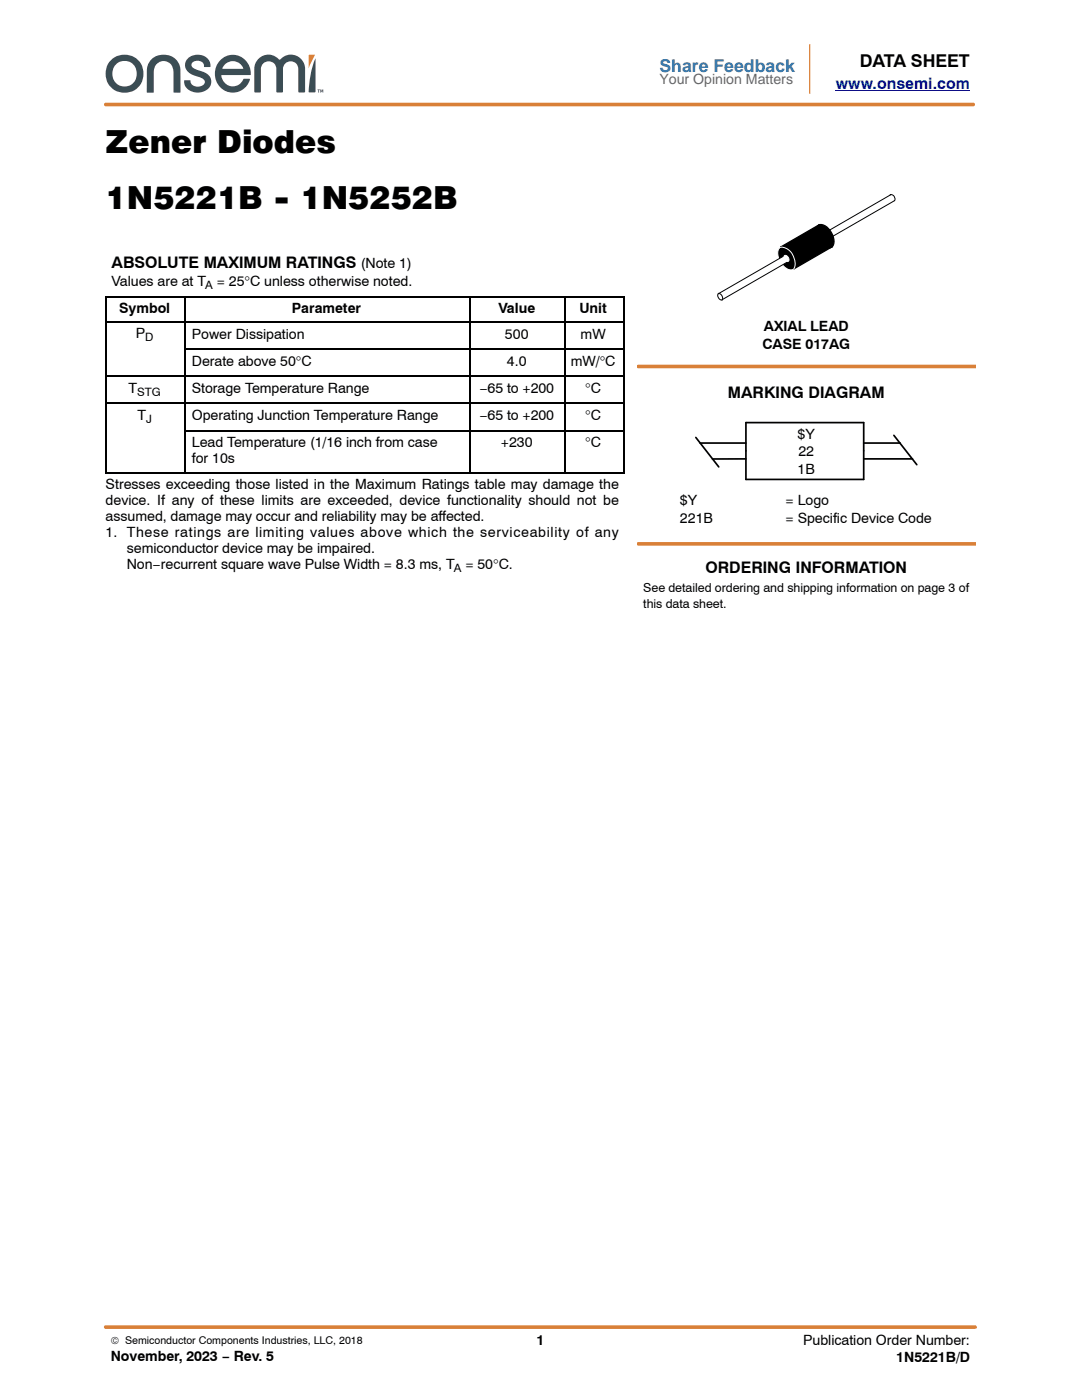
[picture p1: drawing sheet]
<svg xmlns="http://www.w3.org/2000/svg" width="216mm" height="279mm" viewBox="0 0 216 279" stroke-linecap="round" stroke-linejoin="round" font-family="sans-serif">
<defs><g id="words">
<g font-size="6.3">
<text x="21.1" y="30.4">Zener Diodes</text>
<text x="21.1" y="41.7">1N5221B - 1N5252B</text>
</g>
<text font-size="3.5" fill="#2a78b8" x="131.6" y="14.3">Share Feedback</text>
<text font-size="3.5" x="171.5" y="13.4">DATA SHEET</text>
<text font-size="3.2" fill="#00f" x="166.8" y="17.7">www.onsemi.com</text>
<g font-size="3.2">
<text x="22.3" y="53.6">ABSOLUTE MAXIMUM RATINGS</text>
<text x="145.2" y="79.3">MARKING DIAGRAM</text>
<text x="140.8" y="114.4">ORDERING INFORMATION</text>
</g>
<text font-size="2.8" fill="#646669" x="131.6" y="16.8">Your Opinion Matters</text>
<g font-size="2.8">
<text x="72" y="53.6">(Note 1)</text>
<text x="22.3" y="57.1">Values are at T</text>
<text x="43.3" y="57.1">= 25°C unless otherwise noted.</text>
<text x="23.8" y="62.4">Symbol</text>
<text x="58.2" y="62.4">Parameter</text>
<text x="99.4" y="62.4">Value</text>
<text x="115.6" y="62.4">Unit</text>
<text x="27.1" y="67.5">P</text>
<text x="38.3" y="67.6">Power Dissipation</text>
<text x="100.8" y="67.6">500</text>
<text x="115.9" y="67.6">mW</text>
<text x="152.1" y="69.6">CASE 017AG</text>
<text x="152.4" y="66.1">AXIAL LEAD</text>
<text x="38.3" y="73">Derate above 50°C</text>
<text x="101.2" y="73">4.0</text>
<text x="113.9" y="73">mW/°C</text>
<text x="25.6" y="78.4">T</text>
<text x="27.4" y="83.8">T</text>
<text x="38.3" y="78.4">Storage Temperature Range</text>
<text x="38.3" y="83.8">Operating Junction Temperature Range</text>
<text x="95.7" y="78.4">−65 to +200</text>
<text x="95.7" y="83.8">−65 to +200</text>
<text x="116.8" y="78.4">°C</text>
<text x="116.8" y="83.8">°C</text>
<text x="38.3" y="89.3">Lead Temperature (1/16 inch from case</text>
<text x="99.9" y="89.3">+230</text>
<text x="116.8" y="89.3">°C</text>
<text x="159.2" y="87.6">$Y</text>
<text x="38.3" y="92.4">for 10s</text>
<text x="159.2" y="94.6">1B</text>
<text x="159.3" y="91.1">22</text>
<text x="21.1" y="97.7">Stresses exceeding those listed in the Maximum Ratings table may damage the</text>
<text x="21.1" y="100.8">device. If any of these limits are exceeded, device functionality should not be</text>
<text x="135.7" y="100.8">$Y</text>
<text x="156.8" y="100.8">= Logo</text>
<text x="21.1" y="104">assumed, damage may occur and reliability may be affected.</text>
<text x="21.1" y="107.2">1. These ratings are limiting values above which the serviceability of any</text>
<text x="135.7" y="104.3">221B</text>
<text x="156.8" y="104.3">= Specific Device Code</text>
<text x="25.3" y="110.3">semiconductor device may be impaired.</text>
<text x="25.3" y="113.5">Non−recurrent square wave Pulse Width = 8.3 ms, T</text>
<text x="92.9" y="113.5">= 50°C.</text>
<text x="107" y="268.5">1</text>
<text x="160.3" y="268.5">Publication Order Number:</text>
<text x="22.1" y="271.7">November, 2023 − Rev. 5</text>
<text x="178.8" y="271.8">1N5221B/D</text>
</g>
<g font-size="2.5">
<text x="128.4" y="118.1">See detailed ordering and shipping information on page 3 of</text>
<text x="128.4" y="121.2">this data sheet.</text>
</g>
<g font-size="2.3">
<text x="40.9" y="57.7">A</text>
<text x="29" y="68.1">D</text>
<text x="27.4" y="79">STG</text>
<text x="29.1" y="84.4">J</text>
<text x="90.5" y="114.1">A</text>
</g>
<text font-size="2.1" x="22.1" y="268.2">© Semiconductor Components Industries, LLC, 2018</text>
</g></defs>
<path d="M61.6 11l1.3-.1-1.3 2.8z" fill-rule="evenodd" fill="#d98038"/>
<g fill="#3b4d54">
<path d="M45 12.7l-.6 .9 .1 .1h4a2.2 2.2 0 0 0-3.5-1zM43.9 12.1a3.5 3.5 0 0 1 4.1-.8 3.5 3.5 0 0 1 1.9 3.7h-5.6a2.16 2.16 0 0 0 2.2 2.2 2.58 2.58 0 0 0 2.2-1.5l1.2 .1a3.6 3.6 0 0 1-4.5 2.5 3.6 3.6 0 0 1-2.4-4.6l.3-.9z" fill-rule="evenodd"/>
<path d="M37.4 11.7a2.75 2.75 0 0 1 4.6 1v.7h-1.2a1.37 1.37 0 0 0-1.1-1.3 1.37 1.37 0 0 0-1.5 .8 1.29 1.29 0 0 0 1.2 1.1l1 .3a2.06 2.06 0 0 1 1.8 2.1 2.06 2.06 0 0 1-2 2 2.54 2.54 0 0 1-3.4-2.4h1.1a1.55 1.55 0 0 0 1.4 1.3 1.55 1.55 0 0 0 1.6-.9 2.19 2.19 0 0 0-1.7-1.2 2.34 2.34 0 0 1-2.1-2.9z" fill-rule="evenodd"/>
<path d="M30.3 11.8a3.4 3.4 0 0 1 3.6-.7 3.4 3.4 0 0 1 2.1 3.1v4.2l-.1 .1h-1.2l-.1-.4a16.5 16.5 0 0 0-.2-4.8 1.95 1.95 0 0 0-2.3-1 1.95 1.95 0 0 0-1.4 2.1v4.1h-1.4v-1.2a13.9 13.9 0 0 1 .3-4.5z" fill-rule="evenodd"/>
<path d="M23.1 12.9a2.54 2.54 0 0 0-.1 3.6 2.54 2.54 0 0 0 3.6 .1 2.57 2.57 0 0 0 .4-3.3 2.57 2.57 0 0 0-3.1-1zM21 14.7a3.8 3.8 0 0 1 7.6 0 3.8 3.8 0 0 1-7.6 0z" fill-rule="evenodd"/>
<path d="M63 11.6v6.7l-.2 .1h-1.2a18.3 18.3 0 0 1 1.4-6.8z" fill-rule="evenodd"/>
<path d="M51.6 11.7a2.87 2.87 0 0 1 4.2 .2 2.88 2.88 0 0 1 3.2-.8 2.88 2.88 0 0 1 1.9 2.7v4.5l-.2 .2h-1l-.2-.2v-4.5a1.53 1.53 0 0 0-1.5-1.6 1.53 1.53 0 0 0-1.5 1.6v4.5l-.2 .2h-1l-.2-.2v-4.5a1.54 1.54 0 0 0-1.5-1.6 1.54 1.54 0 0 0-1.5 1.6v4.5l-.2 .2h-1l-.2-.2 .1-5 .2-.8z" fill-rule="evenodd"/>
<path d="M63.4 17.9h.4l-.1 .1v.5h-.2v-.5z" fill-rule="evenodd"/>
<path d="M63.9 17.9h.2l.1 .3 .1-.3h.2v.6h-.1v-.5l-.1 .4h-.1l-.2-.4v.5h-.1z" fill-rule="evenodd"/>
</g>
<path d="M166.8 18h26.7" fill="none" stroke="#00f" stroke-width=".2"/>
<path d="M21.1 20.9h173.1M127.3 73.1h67.5M127.3 108.5h67.5M21.1 264.9h173.5" fill="none" stroke="#d98038" stroke-width=".72"/>
<path d="M21.1 59.2h103.5M21.2 59.1v35.4M36.8 59.1v35.4M93.8 59.1v35.4M112.8 59.1v35.4M124.5 59.1v35.4M21.1 64.2h103.5M21.1 75.1h103.5M36.7 69.7h87.9M21.1 80.5h103.5M21.1 94.4h103.5M36.7 85.9h87.9" fill="none" stroke="#000" stroke-width=".32"/>
<path d="M138.8 87.3l4.6 5.9M139.7 88.4h9.1M148.8 84.3h23.5v11.4h-23.5zM148.8 91.6h-6.6M172.3 88.4h7.3M172.3 91.6h9.8M178.4 86.9l4.5 5.8" fill="none" stroke="#000" stroke-width=".34"/>
<path d="M164.5 46.5l13.2-7.6-12.5 8.8z" fill="#fff"/>
<path d="M164.5 46.5l.7 1.2" fill="none" stroke="#000" stroke-width=".34"/>
<path d="M177.7 38.9l-13.2 7.6M178.4 40.1l-13.2 7.6" fill="none" stroke="#000" stroke-width=".2"/>
<path d="M164.5 46.5a.83 .83 0 0 1 .7 1.3 .83 .83 0 0 1-.7-1.3z" fill-rule="evenodd" fill="#fff"/>
<path d="M164.5 46.5a.83 .83 0 0 1 .7 1.3 .83 .83 0 0 1-.7-1.3z" fill="none" stroke="#000" stroke-width=".2"/>
<path d="M155.5 49.5a1.47 1.47 0 0 1 2.2 .5 3.2 3.2 0 0 1 .8 3.6 1.47 1.47 0 0 1-2.2-.5 3.2 3.2 0 0 1-.8-3.6z" fill-rule="evenodd" fill="#000"/>
<path d="M155.5 49.5a1.47 1.47 0 0 1 2.2 .5 3.2 3.2 0 0 1 .8 3.6 1.47 1.47 0 0 1-2.2-.5 3.2 3.2 0 0 1-.8-3.6z" fill="none" stroke="#fff" stroke-width=".2"/>
<path d="M156.6 51a.83 .83 0 0 1 .7 1.2 .83 .83 0 0 1-.7-1.2z" fill-rule="evenodd" fill="#fff"/>
<path d="M156.6 51a.83 .83 0 0 1 .7 1.2 .83 .83 0 0 1-.7-1.2z" fill="none" stroke="#000" stroke-width=".2"/>
<path d="M155.8 49.3l7.7-4.4 2.5 4.4-7.7 4.4z" fill="#000"/>
<path d="M155.8 49.3l2.5 4.4M163.5 44.9l2.5 4.4" fill="none" stroke="#000" stroke-width=".34"/>
<path d="M163.5 44.9l-7.7 4.4M166 49.3l-7.7 4.4" fill="none" stroke="#000" stroke-width=".26"/>
<path d="M163.1 45.1a1.45 1.45 0 0 1 2.2 .5 3.2 3.2 0 0 1 .8 3.6 1.5 1.5 0 0 1-2.2-.5 3.1 3.1 0 0 1-.8-3.6z" fill-rule="evenodd" fill="#000" stroke="#000" stroke-width=".26"/>
<path d="M155.5 49.5a1.88 1.88 0 0 1 2.1 .6 3.4 3.4 0 0 1 .8 3.6l-.2 .1" fill="none" stroke="#fff" stroke-width=".2"/>
<path d="M143.4 58.6l13.2-7.6 .7 1.2-13.2 7.6z" fill="#fff"/>
<path d="M143.4 58.6l.7 1.2M156.6 51l.7 1.2" fill="none" stroke="#000" stroke-width=".34"/>
<path d="M156.6 51l-13.2 7.6M157.3 52.2l-13.2 7.6" fill="none" stroke="#000" stroke-width=".2"/>
<path d="M143.4 58.6a.81 .81 0 0 1 .7 1.2 .81 .81 0 0 1-.7-1.2z" fill-rule="evenodd" fill="#fff"/>
<path d="M177.6 38.9a.78 .78 0 0 1 .8 .3 .78 .78 0 0 1 0 .9M143.4 58.6a.81 .81 0 0 1 .7 1.2 .81 .81 0 0 1-.7-1.2z" fill="none" stroke="#000" stroke-width=".2"/>
<path d="M156.6 51a.79 .79 0 0 1 .7 1.2 .79 .79 0 0 1-.7-1.2z" fill-rule="evenodd" fill="#fff" stroke="#fff" stroke-width=".2"/>
<path d="M161.6 8.8v9.9" fill="none" stroke="#fa711d" stroke-width=".2"/>
<use href="#words"/>
</svg>
